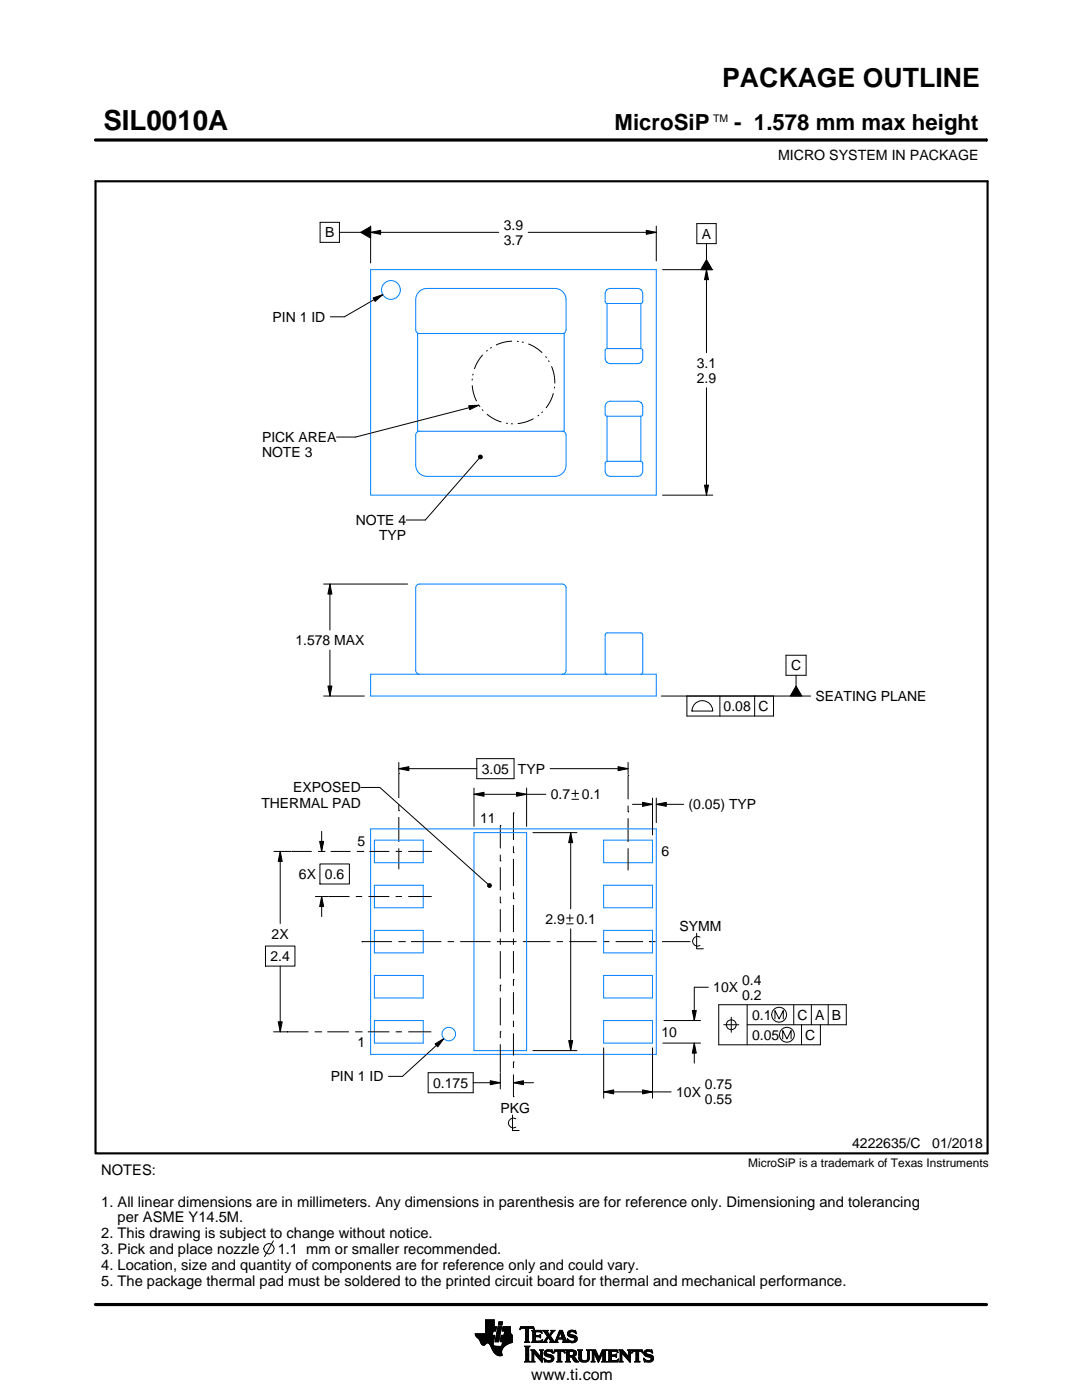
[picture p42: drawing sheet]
<svg xmlns="http://www.w3.org/2000/svg" width="216mm" height="279mm" viewBox="0 0 216 279" stroke-linecap="round" stroke-linejoin="round" font-family="sans-serif">
<defs><g id="words">
<text font-size="5.5" x="20.6" y="26">SIL0010A</text>
<text font-size="5.3" x="144.1" y="17.4">PACKAGE OUTLINE</text>
<g font-size="4.4">
<text x="122.6" y="26">MicroSiP</text>
<text x="146.5" y="26">- 1.578 mm max height</text>
</g>
<text font-size="3.2" x="106" y="275.3">www.ti.com</text>
<g font-size="2.9">
<text x="20.2" y="234.5">NOTES:</text>
<text x="20.2" y="240.8">1. All linear dimensions are in millimeters. Any dimensions in parenthesis are for reference only. Dimensioning and tolerancing</text>
<text x="23.5" y="244">per ASME Y14.5M.</text>
<text x="20.2" y="247.1">2. This drawing is subject to change without notice.</text>
<text x="20.2" y="250.3">3. Pick and place nozzle</text>
<text x="55.4" y="250.3">1.1 mm or smaller recommended.</text>
<text x="20.2" y="253.4">4. Location, size and quantity of components are for reference only and could vary.</text>
<text x="20.2" y="256.6">5. The package thermal pad must be soldered to the printed circuit board for thermal and mechanical performance.</text>
</g>
<g font-size="2.8">
<text x="155.2" y="32">MICRO SYSTEM IN PACKAGE</text>
<text x="64.9" y="47.4">B</text>
<text x="100.5" y="45.9">3.9</text>
<text x="140" y="47.6">A</text>
<text x="100.5" y="48.9">3.7</text>
<text x="54.4" y="64.2">PIN 1 ID</text>
<text x="139" y="73.4">3.1</text>
<text x="139" y="76.4">2.9</text>
<text x="52.3" y="88.2">PICK AREA</text>
<text x="52.3" y="91.2">NOTE 3</text>
<text x="71" y="104.8">NOTE 4</text>
<text x="75.6" y="107.8">TYP</text>
<text x="58.9" y="128.7">1.578 MAX</text>
<text x="157.8" y="133.8">C</text>
<text x="144.4" y="141.9">0.08 C</text>
<text x="162.7" y="139.9">SEATING PLANE</text>
<text x="96.1" y="154.4">3.05 TYP</text>
<text x="52.1" y="161.2">THERMAL PAD</text>
<text x="58.5" y="158.2">EXPOSED</text>
<text x="109.9" y="159.5">0.7</text>
<text x="116.1" y="159.5">0.1</text>
<text x="137.4" y="161.5">(0.05) TYP</text>
<text x="95.8" y="164.3">11</text>
<text x="71.3" y="168.9">5</text>
<text x="132" y="170.9">6</text>
<text x="59.7" y="175.4">6X 0.6</text>
<text x="108.8" y="184.4">2.9</text>
<text x="115" y="184.4">0.1</text>
<text x="135.6" y="185.8">SYMM</text>
<text x="54" y="191.8">2.4</text>
<text x="54.2" y="187.3">2X</text>
<text x="148.1" y="196.5">0.4</text>
<text x="142.3" y="198">10X</text>
<text x="148.1" y="199.5">0.2</text>
<text x="150.1" y="203.5">0.1</text>
<text x="159.1" y="203.5">C A B</text>
<text x="71.3" y="209">1</text>
<text x="132" y="207">10</text>
<text x="150.1" y="207.5">0.05</text>
<text x="160.7" y="207.5">C</text>
<text x="66" y="215.8">PIN 1 ID</text>
<text x="86.4" y="217.1">0.175</text>
<text x="134.9" y="218.9">10X</text>
<text x="140.7" y="217.4">0.75</text>
<text x="140.7" y="220.4">0.55</text>
<text x="99.9" y="222.1">PKG</text>
<text x="170" y="229.2">4222635/C</text>
<text x="186" y="229.2">01/2018</text>
</g>
<text font-size="2.4" x="149.3" y="232.9">MicroSiP is a trademark of Texas Instruments</text>
<text font-size="2.1" x="142.3" y="24.4">TM</text>
</g></defs>
<g fill="none" stroke="#000" stroke-width=".2">
<path d="M19.1 27.9h177.7M196.8 27.7v.5M63.9 44.4h3.8v4h-3.8zM67.7 46.4h4.3M72 46.4l2-1.2v2.3zM74 46.4l2-.4v.8zM74 45.1v7.4M74 46.4h25.5M74.4 59.5l2-.7-1.6 1.4zM76.4 58.8l-7.7 4.4h-2.8M105.4 46.4h25.6M129 46l2 .4-2 .4z"/>
<path d="M131 45.1v7M132.2 53.8h10M139 44.6h3.9v4h-3.9zM141 53.8l.4 2h-.8zM141 48.6v3.2M141 53.8v16.6M141 51.8l1.1 2h-2.3zM141 77.4v21.4M93.5 81l2.1-.1-1.9 .9zM95.5 91l.3-.2 .3 .1 .2 .3-.2 .3-.3 .1-.3-.2zM95.6 80.9l-24.6 6.3h-3.8M95.6 91.5l-10.7 12.3h-3.8"/>
<path d="M132.2 98.8h10M140.6 96.8h.8l-.4 2zM64.6 116.6h16.7M65.8 116.6l.4 2h-.8zM65.8 116.6v9.1M64.6 138.9h8.1M65.4 136.9h.8l-.4 2zM65.8 129.7v9.2M132 138.9h29.7M143.6 138.9v4M150.6 138.9v4M154.3 138.9v4h-17.2v-4"/>
<path d="M156.8 130.8h4.1v4h-4.1zM158.8 134.8v2.1M158.8 136.9l1.2 2h-2.3zM72 157.2h3.8l21.6 19.3M79.6 153.4l2-.4v.8zM79.6 154.3h.1M79.6 152.2v1.9M79.6 154.3v5M79.6 153.4h15.5M94.6 158.5l2-.4v.8zM94.6 157.3v7.6M94.6 158.5h14.3"/>
<path d="M95.1 151.4h7.5v4h-7.5zM103.1 158.1l2 .4-2 .4zM105.1 157.3v7.6M109.8 153.4h15.5M114.1 158.4h1.3M114.1 159.5h1.3M114.8 157.7v1.3M123.3 153l2 .4-2 .4zM125.3 154.8h.1M125.3 152.2v2.4M125.3 154.8v4.7M130.2 159.3v7.3"/>
<path d="M131 159.3v4.9M138.5 140.7a2.08 2.08 0 0 1 2.3-.8 2.08 2.08 0 0 1 1.4 2h-4.1v-.6zM54.7 169.9h3.4M55.9 169.9l.4 2h-.8zM55.9 169.9v14.4M58.2 169.9h.1M58.2 169.9h4M62.9 178.9h2.5M63.5 169.9h1.2M63.8 167.9h.8l-.4 2zM63.8 172.4h5.9v4h-5.9zM64.2 178.9l.4 2h-.8z"/>
<path d="M64.2 165.9v4M64.2 178.9v4M64.7 169.9h.1M65.6 178.9h.1M65.6 178.9h4.1M66 169.9h3.9M71 178.9h1.3M71.2 169.9h1.3M72.5 169.9h.1M73.5 178.9h4.2M73.7 169.9h4M78.9 178.9h1.3"/>
<path d="M78.9 169.9h1.3M79.6 161.8h.1M79.6 160.5v1.3M79.6 163.1v4.9M79.6 169.3v4.2M79.6 178.9v.1M81.5 178.9h4.6M81.5 169.9h4.7M97.3 176.6l.3-.3 .3 .1 .2 .3-.2 .3-.3 .1-.3-.2zM99.8 171.8h.1M99.8 164.7h.1M99.8 164.7v4.6"/>
<path d="M99.8 170.6v1.2M99.8 173.1v4.6M99.8 178.9v1.3M102.5 179.4h.1M102.5 170.2h.1M102.5 162.2h.1M102.5 162.2v5.4M102.5 168.9v1.3M102.5 171.4v5.4M102.5 178.1v1.3M106.3 166.2h8.8M113.9 166.2l.4 2h-.8z"/>
<path d="M113.9 166.2v15.2M125.3 169.9h.1M125.3 162h.1M125.3 160.8v1.2M125.3 163.3v4.7M125.3 169.3v4.4M126.2 160.5h4M128.2 160.1l2 .4-2 .4zM131 160.5l2-.4v.8zM131 160.5h5.4M53 188.8h5.9v4h-5.9zM55.9 192.8v13.1"/>
<path d="M72.2 187.9h.1M72.2 187.9h6M79.5 187.9h1.3M80.8 187.9h.1M82 187.9h6.1M89.3 187.9h1.3M91.8 187.9h6.1M99.1 187.9h4M99.8 196.6h.1M99.8 180.2h.1M99.8 181.4v4.6M99.8 187.3v1.3"/>
<path d="M99.8 189.8v5.5M99.8 196.6v1.3M99.8 199.1v5.5M102.5 195.5h.1M102.5 180.6v5.4M102.5 187.3v1.3M102.5 189.8v4.4M102.5 195.5v1.3M102.5 198v4.4M104.3 187.9h5.5M111.1 187.9h1.2M113 183.2h1.4"/>
<path d="M113 184.4h1.4M113.6 187.9h5.5M113.7 182.5v1.4M113.9 185.4v24.3M120.3 187.9h1.3M122.8 187.9h5.5M129.6 187.9h.1M129.6 187.9h1.2M132.1 187.9h5.5M137.6 187.9h.1M139 186.3v3h1.3M139.7 187a.98 .98 0 0 0-1.5 .8 .98 .98 0 0 0 1.5 .9"/>
<path d="M141.3 197h-2.8v6.7M54.6 205.9h2.6M55.5 203.9h.8l-.4 2zM57.2 205.9h.1M57.2 205.9h4.3M62.8 205.9h1.3M64.1 205.9h.1M65.3 205.9h4.3M70.9 205.9h1.2M72.1 205.9h.1M73.4 205.9h4.3M78.9 205.9h1.3"/>
<path d="M79.6 205.9v.1M81.5 205.9h4.6M85.4 214.1h9v4h-9zM86.8 208.3l1.8-1-1.3 1.6zM88.6 207.3l-8.3 7.5h-2.8M94.4 216.1h5.4M97.8 215.7l2 .4-2 .4zM99.8 205.9h.1M99.8 205.9v1.3M99.8 208.4v5.5M99.8 214.1v3.2M102.5 216.1l2-.4v.8z"/>
<path d="M102.5 211.9h.1M102.5 218.9h.1M102.5 203.7v1.3M102.5 206.2v4.5M102.5 211.9v1.3M102.5 214.4v4.5M102.5 216.1h4M106.3 209.7h8.8M113.5 207.7h.8l-.4 2zM120.5 217.9l2-.4v.8zM120.5 217.9h13.4M120.5 209.1v10.1"/>
<path d="M128.2 217.5l2 .4-2 .4zM130.2 209.1v10.1M132.3 208.2h7.5M132.5 203.7h7.3M138.1 201.7h.8l-.4 2zM138.5 208.2l.4 2h-.8zM138.5 208.2v4M144.4 204.5h3M145.9 203v3M149.1 204.5h19.8v-4h-25.5v8h20.3v-4M149.1 200.5v8M154.6 203.3v-1.6l.9 1.6 .8-1.6v1.6"/>
<path d="M156.2 207.3v-1.6l.8 1.6 .9-1.6v1.6M158.4 200.5v4M159.9 204.5v4M161.9 200.5v4M165.3 200.5v4M102.3 222.5v3.1h1.3M102.9 223.3a.98 .98 0 0 0-1.5 .8 .98 .98 0 0 0 1.5 .8M54.5 247.6l-1.7 3.2M94.8 266.2h3.5M94.8 266.3h3.5M94.9 266.4h3.3M94.9 266.5h3.8l-.2 1.2"/>
<path d="M94.9 266.5h3.8M95 266.6h3.7M95 266.7h3.7M95.1 266.8h3.6M95.2 266.9h3.4M95.3 267h3.3M95.4 267.1h3.2M95.5 267.2h3.1M95.6 267.3h3M95.7 267.4h2.8M95.7 267.5h2.8M95.8 267.6h2.7"/>
<path d="M95.8 267.7h2.7M95.9 267.8h2.6M95.9 267.9h2.5M95.9 268h2.5M96 268h1.1M96 268.1h1M96.1 268.2h.8M96.1 268.3h.7M96.2 268.4h.6M96.3 268.4h.4M96.9 266.1h1.4M96.9 266h1.4"/>
<path d="M96.9 265.9h1.4M96.9 265.8h1.5M96.9 265.7h1.5M96.9 264.7l2.2 .1-.2 .9h-.5l-.2 .8M96.9 265.6h2M96.9 265.5h2M96.9 265.4h2M96.9 265.3h2.1M96.9 265.2h2.1M96.9 265.1h2.1M96.9 265h2.1M96.9 264.9h2.1"/>
<path d="M96.9 264.8h2.2M96.9 264.6h1.7M96.9 264.5h1.7M96.9 264.4h1.7M96.9 264.3h1.7M96.9 264.2h1.7M96.9 264.1h1.7M96.9 264h1.7M96.9 263.9h1.7M96.9 263.8h1.7M96.9 263.7h1.7M96.9 263.6h1.7"/>
<path d="M96.9 263.5h1.7M96.9 263.4h1.7M97.5 268h.9M97.6 268.1h.8M97.7 268.2h.7M97.7 268.3h.7M97.8 268.4h.6M97.9 268.5h.6M97.9 268.6h.7M98 268.7h1.1M98 268.8h2.6M98 268.8h2.5"/>
<path d="M98.1 268.9h2.3M98.1 269h2.3M98.1 269.1h2.2M98.2 269.2h2.1M98.2 269.2h2M98.2 269.3h2M98.3 269.4h1.9M98.3 269.5h1.8M98.4 269.6h1.7M98.4 268v.4l.3 .2 2 .1M98.5 269.7h1.6M98.5 267.7l-.1 .3"/>
<path d="M98.5 269.8h1.6M98.6 269.9h1.5M98.6 264.8v-1.4h-1.7v2.8h-2.1l.1 .3 .7 .8 .7 1.1 .3 .1 .6-.5 .4 .1 1 1.8 .8 .6h.8l-.1-1 .8-1M98.6 270h1.5M98.7 270h1.4M98.8 270.1h1.3M98.8 267.7h.7M98.8 267.6h.7M98.8 267.5h.7M98.9 270.2h1.2M98.9 267.4h.7M98.9 267.3h.7"/>
<path d="M98.9 267.2h.7M98.9 267.1h.7M98.9 267h.7M98.9 270.3h1.3M99 266.9h.6M99 266.9h.7M99 266.8h.7M99 266.7h.7M99 266.6h.7M99 266.5h.7M99.1 270.4h1.1M99.1 266.4h.7"/>
<path d="M99.1 266.3h.7M99.1 266.2h.7M99.1 266.1h.7M99.1 266h.7M99.2 265.9h.7M99.2 265.8h.7M99.2 270.4h1M99.2 265.7h.7M99.2 265.6h.7M99.2 265.5h.7M99.3 265.4h.6M99.3 265.4h.7"/>
<path d="M99.3 265.3h.7M99.3 265.2h.7M99.3 265.1h.7M99.3 265h.7M99.4 270.5h.8M99.4 264.9h.7M99.4 264.8h.7M99.4 264.8h.7l-.6 3h-.7zM99.4 264.5l.2-.7h.7l-.2 .7h-.7M99.5 264.4h.6M99.5 264.3h.7M99.5 264.2h.7"/>
<path d="M99.5 264.1h.7M99.5 264h.7M99.5 263.9h.7M99.6 263.8h.7M99.8 270.6h.1M99.8 267.7h2.4M99.8 267.6h2.4M99.8 267.5h2.4M99.9 267.4h2.3M99.9 267.3h2.3M99.9 267.2h2.3M99.9 267.1h2.3"/>
<path d="M99.9 267h2.3M99.9 266.9h2.3M100 266.9h2.2M100 266.8h2.2M100 266.7h2.2M100 266.6h2.2M100 266.5h2.2M100.1 268.6h.7M100.2 268.5h.7M100.2 268.4h.8M100.2 268.4h.9M100.2 268.3h1"/>
<path d="M100.2 268.2h1.2M100.2 265.6h1.6M100.2 268.1h1.4M100.2 265.5h1.6M100.2 268h1.6M100.3 265.4h1.5M100.3 268h1.7M100.3 267.9h1.9M100.3 265.3h1.5M100.3 267.8h1.9M100.3 265.2h1.5M100.3 265.1h1.5"/>
<path d="M100.3 265h1.5M100.4 264.9h1.4M100.4 264.8h1.4M100.6 266.5l.1-.8h-.5l.2-.9h1.4l.1 1.1 .3 .6v1.4l-1.3 .6M100.6 266.4h1.5M100.6 266.3h1.4M100.6 266.2h1.4M100.6 266.1h1.3M100.7 266h1.2M100.7 265.9h1.2M100.7 265.8h1.1M100.7 265.7h1.1"/>
<path d="M102.2 266.5h-2.2l-.2 1.1 .5 .2-.2 .9M103.7 265.3h.1M103.8 265.2h.2M103.8 265h2.8M103.8 264.9h2.7M103.9 264.8h2.6M104.7 267.8h1M104.7 271.8h1.1M104.7 268.7h1M104.8 267.7h.7M104.8 271.7h.8M104.9 265.2h.6"/>
<path d="M104.9 268.9h.6M104.9 267.6h.6M104.9 267.5l-.2 .3M104.9 267.5h.6M104.9 267.4h.6M104.9 267.3h.6M104.9 267.2h.6M104.9 267.1h.6M104.9 267h.6M104.9 266.8h.6M104.9 266.7h.6M104.9 266.6h.6"/>
<path d="M104.9 266.5h.6M104.9 266.4h.6M104.9 266.3h.6M104.9 266.2h.6M104.9 266.1h.6M104.9 265.9h.6M104.9 265.8h.6M104.9 265.7h.6M104.9 265.6h.6M104.9 265.5h.6M104.9 265.4h.6M104.9 265.3h.6"/>
<path d="M104.9 271.5h.6M104.9 269h.6M104.9 271.4h.6M104.9 271.4v-2.4l-.2-.4h1.1l-.3 .4v2.4M104.9 271.4l-.2 .4h1.1l-.3-.4M104.9 271.3h.6M104.9 271.2h.6M104.9 271.1h.6M104.9 271h.6M104.9 270.9h.6M104.9 270.8h.6M104.9 270.6h.6"/>
<path d="M104.9 270.5h.6M104.9 270.4h.6M104.9 270.3h.6M104.9 270.2h.6M104.9 270.1h.6M104.9 270h.6M104.9 269.9h.6M104.9 269.8h.6M104.9 269.6h.6M104.9 269.5h.6M104.9 269.4h.6M104.9 269.3h.6"/>
<path d="M104.9 269.2h.6M104.9 269.1h.6M105.5 267.5l.2 .3M105.5 267.5v-2.3l.7-.1 .4 .3-.1-.6h-2.6l-.1 .6 .4-.3 .7 .1v2.3M105.7 267.8h-1M105.9 271.8h.8M105.9 269.4h.8M106.1 269.5h.7M106.1 267.8h2M106.1 271.7h.5M106.2 269.6h.7M106.2 271.5h.3"/>
<path d="M106.2 265.6h1.8M106.2 269.8h.8M106.2 271.4h.3M106.2 271.4l-.3 .4h.8l-.2-.4M106.2 271.3h.3M106.2 271.2h.3M106.2 271.1h.3M106.2 271h.3M106.2 270.9h.3M106.2 270.8h.3M106.2 270.6h.3M106.2 270.5h.3"/>
<path d="M106.2 270.4h.3M106.2 270.3h.3M106.2 270.2h.3M106.2 270.1h.3M106.2 270h1M106.2 269.9h.9M106.2 269.8v1.6M106.2 269.8l-.3-.4h.8l1.2 1.4M106.3 267.7h1.8M106.3 265.7h1.8M106.3 267.6h.6M106.3 265.8h.6"/>
<path d="M106.3 267.5l-.2 .3M106.3 267.5h.5M106.3 267.4h.5M106.3 267.3h.5M106.3 267.2h.5M106.3 267.1h.5M106.3 267h.5M106.3 266.8h.5M106.3 266.7h1.6M106.3 266.6h1.6M106.3 266.5h.5M106.3 266.4h.5"/>
<path d="M106.3 266.3h.5M106.3 266.2h.5M106.3 266.1h.5M106.3 265.9h.5M106.4 265.2h.2M106.5 270h.1M106.5 270v1.4M106.5 265.3h.1M106.6 270.1h.7M106.7 270.2h.7M106.8 270.3h.7M106.8 265.9l.2-.1h.6l.6 .2-.2-.5h-1.9l.2 .3v1.7"/>
<path d="M106.8 265.9v.6h.8l.3-.2v.7M106.9 270.4h.7M107 270.5h.7M107.1 270.6h.7M107.2 270.8h1M107.3 270.9h.9M107.4 271h.8M107.5 271.1h.7M107.6 271.2h.6M107.6 266.5h.3M107.7 271.3h.5M107.7 269.4h.7"/>
<path d="M107.7 266.8h.2M107.7 267.6h.5M107.8 266.4h.1M107.8 271.4h.4M107.8 267h.1M107.8 265.8h.3M107.8 269.5h.5M107.9 271.5h.3M107.9 269.6h.3M107.9 267l-.3-.2h-.8l.1 .8h.9l.5-.2M107.9 269.8h.3M107.9 270.6h.3"/>
<path d="M107.9 270.5h.3M107.9 270.4h.3M107.9 270.3h.3M107.9 270.2h.3M107.9 270.1h.3M107.9 270h.3M107.9 269.9h.3M107.9 269.8v1M107.9 269.8l-.2-.4h.7l-.2 .4M108 271.7h.2M108 265.9h.1M108 267.5h.2"/>
<path d="M108.1 271.8h.1M108.1 266.1h.1M108.2 267.4h.1M108.2 269.8v2.1l-1.7-1.9M108.2 267.8h.9M108.3 267.4l-.2 .5-2-.1M108.3 265.6h1M108.5 267.7h.5M108.5 271.1l.8 .4h.5l.2-.1-.1-.4-1-.4-.3-.3 .1-.7 .7-.2 .6 .1 .2-.1 .1 .6-.9-.3-.3 .1-.1 .3 1.3 .4 .2 .6M108.5 271.1h.1M108.5 265.7h.7M108.5 271.2h.2"/>
<path d="M108.6 271.3h.2M108.6 270.1h.4M108.6 270h.4M108.6 270.2h.6M108.6 267.6h.4M108.6 271.4h.4M108.6 269.9h.4M108.6 270.3h1M108.6 265.8h.7M108.6 271.5h.8M108.6 269.8h.5M108.7 271.7h1.5"/>
<path d="M108.7 270.4h1.3M108.7 267.5h.3M108.7 271.8h.1M108.7 265.9h.6M108.7 269.6h1.5M108.8 267.4h.3M108.8 270.5h1.5M108.8 266.1h.6M108.8 269.5h1.4M108.8 267.3h.4M108.9 266.2h.6M108.9 267.2h.4"/>
<path d="M108.9 266.3h.6M108.9 270.6h1.5M109 267.1h.3M109 266.4h1M109.1 271.8h.9M109.1 269.4h.7M109.1 267h.9M109.1 266.5h.8M109.1 267.8h-.9M109.2 266.8h.8M109.2 266.6h.6M109.2 266.7h.7"/>
<path d="M109.2 266.7l-.6 .9-.4 .2M109.3 270.8h1.1M109.5 267.1h.6M109.6 267.2h.6M109.7 271.5h.7M109.7 267.3h.6M109.7 267.8l.2-.2-.5-.7-.4 .8 .1 .1M109.7 267.8h1.6M109.7 266.3h.4M109.7 267.4h.6M109.8 270.9h.7M109.8 266.2h.3"/>
<path d="M109.8 266.6l.9 1.2 1-2.3h.5l.8 2.1 .3 .2M109.8 267.5h.6M109.9 266.1h.3M109.9 269.8h.4M109.9 267.6h.6M109.9 267.7h.7M109.9 271.4h.5M109.9 265.9h.4M110 271h.5M110 265.6h.7M110 265.9l-.4 .5-.4-.6 .2-.3h-1.1l.9 1.2M110 265.9l.1-.2-.2-.2h.8l-.9 1.1"/>
<path d="M110 271.3h.5M110 265.8h.4M110 271.1h.5M110 271.2h.5M110.1 269.4h.1M110.1 265.7h.4M110.1 269.9h.2M110.2 270h.1M110.5 270h.1M110.5 269.9h.2M110.5 271.1l-.2 .5-.8 .3-.6-.2-.2 .1-.2-.7M110.5 269.8h.3"/>
<path d="M110.6 269.6h2.1M110.6 269.5h2M110.6 269.4h2M110.7 267.7h.5M110.8 267.6h.4M110.9 267.5h.3M110.9 267.4h.3M111 267.3h.3M111 267.2h1.8M111 267.1h1.8M111.1 267h.3M111.1 271.8h1"/>
<path d="M111.1 266.8h.4M111.2 266.7h.3M111.2 267.5l.1-.2h1l.1 .2M111.2 267.5v.3h.1M111.2 266.6h.3M111.3 266.5h.3M111.3 271.7h.6M111.3 266.4h.3M111.3 271.5h.6M111.3 267.8h-1.6M111.3 269.8h.6M111.4 266.3h.3"/>
<path d="M111.4 271.4h.5M111.4 271.4l-.1-1.7h-.4l-.4 .4 .2-.7h1.9l.1 .7-.3-.4h-.5v1.7M111.4 270.5h.5M111.4 270.4h.5M111.4 270.3h.5M111.4 270.2h.5M111.4 270.1h.5M111.4 270h.5M111.4 269.9h.5M111.4 271.4l-.3 .4h1l-.2-.4M111.4 271.3h.5M111.4 271.2h.5"/>
<path d="M111.4 271.1h.5M111.4 271h.5M111.4 270.9h.5M111.4 270.8h.5M111.4 270.6h.5M111.4 266.2h.3M111.4 266.1h.4M111.5 265.9h.9M111.5 265.8h.8M111.6 265.7h.7M111.6 265.6h.6M111.8 265.9l.4 1.1h-.8z"/>
<path d="M111.9 266.1h.5M111.9 266.2h.5M111.9 266.3h.6M112 266.4h.5M112 266.5h.6M112.1 266.6h.5M112.1 266.7h.6M112.1 266.8h.6M112.2 267h.5M112.2 267.8h1.1M112.3 267.3h.6M112.3 267.4h.6"/>
<path d="M112.4 267.5h.6M112.4 267.5v.3h-.2M112.4 269.8h.3M112.4 267.6h.6M112.4 267.7h.7M112.6 269.9h.1M112.6 270h.2M112.8 271.8h1M112.8 269.4h1.6M113 269.5h1.7M113 271.7h.7M113 269.6h1.9"/>
<path d="M113 271.5h.6M113 269.8h.6M113 271.4h.6M113 271.4l-.2 .4h1l-.2-.4M113 271.3h.6M113 271.2h.6M113 271.1h.6M113 271h.6M113 270.9h.6M113 270.8h1.5M113 270.6h1.6M113 270.5h1.8"/>
<path d="M113 270.4h.6M113 270.3h.6M113 270.2h.6M113 270.1h.6M113 270h.6M113 269.9h.6M113 269.8v1.6M113 269.8l-.2-.4h1.4l.6 .2 .2 .3v.4l-.2 .3-.4 .1M113.2 267.3h.2M113.2 267.4h.3M113.2 266.2h.5M113.2 266.3h.6"/>
<path d="M113.2 266.1h.5M113.3 267.5h.3M113.3 267.8h-1.1M113.3 266.4h.9M113.3 265.9h.4M113.3 267.6h.6M113.3 266.5h1.3M113.3 267.7h1.6M113.3 265.8h.5M113.3 267.8h.2M113.4 266.6h1.5M113.4 265.7h1.5"/>
<path d="M113.4 265.7l.5-.2 .7 .1 .2-.1 .1 .7-.7-.4h-.4l-.1 .3 .1 .2 .9 .2 .4 .3 .1 .5-.3 .5-.6 .2-.7-.2-.2 .1-.2-.7 .9 .5 .5-.1 .1-.3-.2-.3-1.1-.4-.2-.4zM113.5 266.7h1.5M113.5 265.6h1.4M113.6 271.4v-.6h.4l.7 1h.8M113.6 269.9l.1-.2 .7 .2v.4l-.4 .2M113.6 269.9v.6M113.7 267.8h1.1M113.8 266.8h1.3M113.8 265.5h.6M114 268h.4M114.1 270.9h.6M114.2 271h.6"/>
<path d="M114.2 271.1h.7M114.3 271.2h.6M114.3 267h.8M114.3 269.8h.7M114.3 270.4h.6M114.4 271.3h.6M114.4 270.7l1.1 1.1M114.4 270.7h.1M114.4 271.4h.7M114.4 269.9h.6M114.4 270.3h.6M114.5 267.6h.5"/>
<path d="M114.5 270.2h.5M114.5 270h.5M114.5 265.8h.4M114.5 270.1h.5M114.5 271.5h.7M114.6 271.7h.7M114.6 267.1h.6M114.6 267.5h.5M114.7 267.2h.5M114.7 267.4h.5M114.7 265.9h.3M114.7 267.3h.5"/>
<path d="M114.7 271.8h.8M114.8 266.1h.2M114.9 266.2h.1M115.3 269.4h.9M115.4 269.5h.7M115.5 269.6h.5M115.5 269.8h.5M115.5 269.8v1.4l.4 .5 .6 .2 .7-.1 .3-.3 .1-.5M115.5 271h.5M115.5 270.9h.5M115.5 270.8h.5M115.5 270.6h.5"/>
<path d="M115.5 270.5h.5M115.5 270.4h.5M115.5 270.3h.5M115.5 270.2h.5M115.5 270.1h.5M115.5 270h.5M115.5 269.9h.5M115.5 269.8l-.2-.4h.9l-.2 .4M115.5 271.1h.5M115.5 271.2h.5M115.5 271.3h.6M115.6 271.4h.6"/>
<path d="M115.7 271.5h.8M115.8 271.7h1.5M116 271l.2 .4 .5 .2 .4-.2 .2-.4M116 269.8v1.2M116 271.8h1.1M116.8 271.5h.6M117 269.4h.8M117.1 271.4h.4M117.2 269.5h.5M117.2 271.3h.4M117.2 269.6h.4M117.2 271.2h.4"/>
<path d="M117.2 271.1h.4M117.3 269.8h.3M117.3 271h.3M117.3 270.9h.3M117.3 270.8h.3M117.3 270.6h.3M117.3 270.5h.3M117.3 270.4h.3M117.3 270.3h.3M117.3 270.2h.3M117.3 270.1h.3M117.3 270h.3"/>
<path d="M117.3 269.9h.3M117.6 269.8l.2-.4h-.8l.2 .3 .1 1.3M117.6 269.8v1.2M118 271.8h.7M118 269.4h.8M118.1 269.5h.8M118.1 271.7h.5M118.2 269.6h.7M118.2 271.5h.3M118.2 269.8h.8M118.2 271.4h.3M118.2 269.8l-.2-.4h.8l.7 1.6 .7-1.6h.9l-.3 .4"/>
<path d="M118.2 271.4l-.2 .4h.7l-.2-.4M118.2 271.3h.3M118.2 271.2h.3M118.2 271.1h.3M118.2 271h.3M118.2 270.9h.3M118.2 270.8h.3M118.2 270.6h.3M118.2 270.5h.3M118.2 270.4h.3M118.2 270.3h.3M118.2 270.2h.3"/>
<path d="M118.2 270.1h.3M118.2 270h.9M118.2 269.9h.8M118.2 269.8v1.6M118.6 270.1h.5M118.6 270.2h.6M118.7 270.3h.5M118.7 270.4h.6M118.8 270.5h.5M118.8 270.6h.6M118.9 270.8h.5M118.9 270.9h.6"/>
<path d="M119 271h.8M119 271.1h.8M119.1 271.2h.6M119.1 271.3h.6M119.2 271.4h.4M119.2 271.5h.4M119.3 271.7h.2M119.3 271.8h.2M119.6 270.9h.3M119.6 270.8h.3M119.7 270.6h.3M119.7 270.5h.3"/>
<path d="M119.8 270.4h.3M119.8 270.3h.3M119.9 270.2h.3M119.9 270.1h.3M120 270h.8M120 269.9h.8M120 269.8h.8M120.1 271.8h1M120.1 269.6h.7M120.1 269.5h.8M120.2 269.4h.9M120.2 271.7h.7"/>
<path d="M120.3 271.5h.5M120.3 271.4h.5M120.3 271.4l-.2 .4h1l-.3-.4M120.3 271.4v-1.5l-.9 2-.9-2v1.5M120.3 271.3h.5M120.3 271.2h.5M120.3 271.1h.5M120.3 271h.5M120.3 270.9h.5M120.3 270.8h.5M120.3 270.6h.5M120.3 270.5h.5"/>
<path d="M120.3 270.4h.5M120.3 270.3h.5M120.3 270.2h.5M120.3 270.1h.5M120.8 269.8v1.6M121.2 271.8h2M121.2 269.4h1.9M121.4 269.5h1.8M121.4 271.7h1.9M121.5 269.6h1.7M121.5 271.5h1.8M121.5 269.8h.5"/>
<path d="M121.5 271.4h.5M121.5 269.8l-.3-.4h1.9l.2 .6M121.5 269.9h.5M121.5 269.8v1.6M121.5 271.3h.5M121.5 271.2h.5M121.5 271.1h.5M121.5 271h.5M121.5 270.9h.5M121.5 270.8h.5M121.5 270.6h1.5M121.5 270.5h1.5"/>
<path d="M121.5 270.4h1.5M121.5 270.3h.5M121.5 270.2h.5M121.5 270.1h.5M121.5 270h.5M122.6 270.4l.4-.2v.7l-.2-.2h-.8v.7l.2 .1M122.9 270.8h.1M122.9 270.3h.1M123 269.8h.3M123.1 271.4h.3M123.2 269.9h.1M123.3 270h.1"/>
<path d="M123.3 270l-.4-.3h-.8l-.1 .7M123.3 271.3h.1M123.4 271.2h.1M123.4 271.2l-.2 .6h-2l.3-.4M123.4 271.2l-.3 .3h-.4M123.5 271.8h.8M123.5 269.4h.7M123.6 269.5h.7M123.7 271.7h.5M123.7 269.6h.7M123.7 271.5h.4M123.7 269.8h.8"/>
<path d="M123.7 271.4h.4M123.7 271.4l-.2 .4h.8l-.2-.4M123.7 271.3h.4M123.7 271.2h.4M123.7 271.1h.4M123.7 271h.4M123.7 270.9h.4M123.7 270.8h.4M123.7 270.6h.4M123.7 270.5h.4M123.7 270.4h.4M123.7 270.3h.4"/>
<path d="M123.7 270.2h.4M123.7 270.1h.4M123.7 270h1M123.7 269.9h.9M123.7 269.8v1.6M123.7 269.8l-.2-.4h.7l1.2 1.4 .1-1M124.1 270v1.4M124.1 270h.1M124.2 270.1h.6M124.2 270.2h.7M124.3 270.3h.7M124.4 270.4h.7"/>
<path d="M124.5 270.5h.7M124.6 270.6h.7M124.7 270.8h1.1M124.8 270.9h1M124.9 271h.9M125 271.1h.8M125.1 271.2h.7M125.2 271.3h.6M125.2 269.4h.8M125.3 271.4h.5M125.4 269.5h.5M125.4 271.5h.4"/>
<path d="M125.4 269.6h.4M125.5 269.8h.3M125.5 269.8l-.3-.4h.8l-.2 .4M125.5 270.4h.3M125.5 270.3h.3M125.5 270.2h.3M125.5 270.1h.3M125.5 270h.3M125.5 269.9h.3M125.5 270.6h.3M125.5 270.5h.3M125.5 271.7h.3"/>
<path d="M125.6 271.8h.2M125.8 269.8v2.1l-1.7-1.9M126 270h.1M126.1 269.9h.1M126.1 269.8h.3M126.1 269.6h2.1M126.2 269.5h2M126.2 269.4h2M126.6 271.8h1.1M126.9 271.7h.6M126.9 271.5h.5M126.9 269.8h.5"/>
<path d="M126.9 271.4h.5M126.9 271.4v-1.7h-.5l-.3 .4 .1-.7h1.9l.2 .7-.4-.4h-.5v1.7M126.9 270.5h.5M126.9 270.4h.5M126.9 270.3h.5M126.9 270.2h.5M126.9 270.1h.5M126.9 270h.5M126.9 269.9h.5M126.9 271.4l-.3 .4h1.1l-.3-.4M126.9 271.3h.5M126.9 271.2h.5"/>
<path d="M126.9 271.1h.5M126.9 271h.5M126.9 270.9h.5M126.9 270.8h.5M126.9 270.6h.5M128 269.8h.3M128.1 269.9h.2M128.2 270h.1M128.4 271.1h.1M128.4 271.2h.2M128.5 271.3h.2M128.5 270.1h.4"/>
<path d="M128.5 270h.4M128.5 270.2h.6M128.5 271.4h.4M128.5 269.9h.4M128.5 270.3h1M128.5 271.5h.8M128.5 269.8h.5M128.6 271.7h1.5M128.6 270.4h1.3M128.6 271.8h.1M128.6 269.6h1.5M128.7 270.5h1.5"/>
<path d="M128.7 269.5h1.4M128.8 270.6h1.5M128.9 271.8h1M129 269.4h.7M129.1 270.8l-.6-.4 .1-.7 .5-.3 .8 .1 .2-.1 .1 .7-.8-.4-.4 .1-.1 .2 1.3 .5 .2 .6M129.1 270.8l.7 .2v.4l-.6 .1-.8-.4M129.2 270.8h1.1M129.6 271.5h.7M129.6 270.9h.8M129.8 269.8h.4M129.8 271.4h.5M129.9 271h.5"/>
<path d="M129.9 271.3h.5M129.9 271.1h.5M129.9 271.2h.5M129.9 269.4h.2M130 269.9h.2M130.1 270h.1M130.4 271.1l-.3 .5-.7 .3-.6-.2-.2 .1-.2-.7"/>
<circle cx="145.9" cy="204.5" r=".99"/>
<circle cx="155.5" cy="202.5" r="1.49"/>
<circle cx="157" cy="206.5" r="1.49"/>
<circle cx="53.6" cy="249.2" r="1.03"/>
</g>
<g fill="#000">
<path d="M72 46.4l2-1.2v2.3zM74 46.4l2-.4v.8zM74.4 59.5l2-.7-1.6 1.4zM129 46l2 .4-2 .4zM141 53.8l.4 2h-.8zM141 51.8l1.1 2h-2.3zM93.5 81l2.1-.1-1.9 .9zM95.5 91l.3-.2 .3 .1 .2 .3-.2 .3-.3 .1-.3-.2zM140.6 96.8h.8l-.4 2zM65.8 116.6l.4 2h-.8zM65.4 136.9h.8l-.4 2zM158.8 136.9l1.2 2h-2.3z"/>
<path d="M79.6 153.4l2-.4v.8zM94.6 158.5l2-.4v.8zM103.1 158.1l2 .4-2 .4zM123.3 153l2 .4-2 .4zM55.9 169.9l.4 2h-.8zM63.8 167.9h.8l-.4 2zM64.2 178.9l.4 2h-.8zM97.3 176.6l.3-.3 .3 .1 .2 .3-.2 .3-.3 .1-.3-.2zM113.9 166.2l.4 2h-.8zM128.2 160.1l2 .4-2 .4zM131 160.5l2-.4v.8zM55.5 203.9h.8l-.4 2z"/>
<path d="M86.8 208.3l1.8-1-1.3 1.6zM97.8 215.7l2 .4-2 .4zM102.5 216.1l2-.4v.8zM113.5 207.7h.8l-.4 2zM120.5 217.9l2-.4v.8zM128.2 217.5l2 .4-2 .4zM138.5 208.2l.4 2h-.8zM138.1 201.7h.8l-.4 2z"/>
</g>
<path d="M19.1 36.2h178v194h-178z" fill="none" stroke="#000" stroke-width=".43"/>
<path d="M19 27.9h177.8M19 260.3h177.8" fill="none" stroke="#000" stroke-width=".63"/>
<g fill="none" stroke="#0080ff" stroke-width=".2">
<path d="M74 53.8h57v45h-57zM83.3 66.6h29.3v19.5h-29.3zM83.7 66.6a.75 .75 0 0 1-.7-.8v-6a2.25 2.25 0 0 1 2.2-2.2h25.5a2.25 2.25 0 0 1 2.3 2.2v6a.75 .75 0 0 1-.8 .8M121.1 60.6h6.8M121.1 69.6h6.8M121.1 60.6v9M127.9 60.6l.4-.4v-1.6l-.2-.5-.4-.4-.5-.1h-5.4l-.7 .3-.3 .4v1.9l.3 .4M127.9 60.6v9M127.9 69.6l.4 .3-.1 1.9-.3 .5-.7 .3h-5.4l-.5-.2-.4-.4-.1-.5v-1.6l.3-.3M112.2 86.1a.75 .75 0 0 1 .8 .7v6a2.25 2.25 0 0 1-2.3 2.3h-25.5a2.25 2.25 0 0 1-2.2-2.3v-6a.75 .75 0 0 1 .7-.7M121.1 83.1h6.8M121.1 92.1h6.8"/>
<path d="M121.1 83.1v9M121.1 83.1l-.3-.4v-1.6a1.05 1.05 0 0 1 1-1h5.4l.5 .1 .4 .4 .2 .5v1.6l-.4 .4M127.9 83.1v9M127.9 92.1l.4 .3-.1 1.9-.3 .5-.7 .3h-5.4l-.5-.2-.4-.4-.1-.5v-1.6l.3-.3M74 134.6h57v4.3h-57zM83.7 134.6a.75 .75 0 0 1-.7-.8v-16.5a.75 .75 0 0 1 .7-.7h28.5a.75 .75 0 0 1 .8 .7v16.5a.75 .75 0 0 1-.8 .8M121.1 134.6l-.3-.4v-7.7l.3-.2h6.8l.4 .4v7.5l-.4 .4M74 165.4h57v45h-57zM74.7 167.7h9.8v4.5h-9.8zM74.7 176.7h9.8v4.5h-9.8zM94.6 166.2h10.5v43.5h-10.5zM120.5 176.7h9.7v4.5h-9.7z"/>
<path d="M120.5 167.7h9.7v4.5h-9.7zM74.7 185.7h9.8v4.5h-9.8zM74.7 194.7h9.8v4.5h-9.8zM120.5 194.7h9.7v4.5h-9.7zM120.5 185.7h9.7v4.5h-9.7zM74.7 203.7h9.8v4.5h-9.8zM120.5 203.7h9.7v4.5h-9.7z"/>
<circle cx="78" cy="57.9" r="1.88"/>
<circle cx="89.6" cy="206.4" r="1.35"/>
</g>
<path d="M110.7 76.3a8.3 8.3 0 0 0-12.1-7.3 8.3 8.3 0 0 0-.9 14.1 8.3 8.3 0 0 0 12.9-5.6l.1-1.2" fill="none" stroke="#000" stroke-width=".2" stroke-dasharray="3.3 1 .3 .7 .3 1" stroke-linecap="butt"/>
<use href="#words"/>
</svg>
